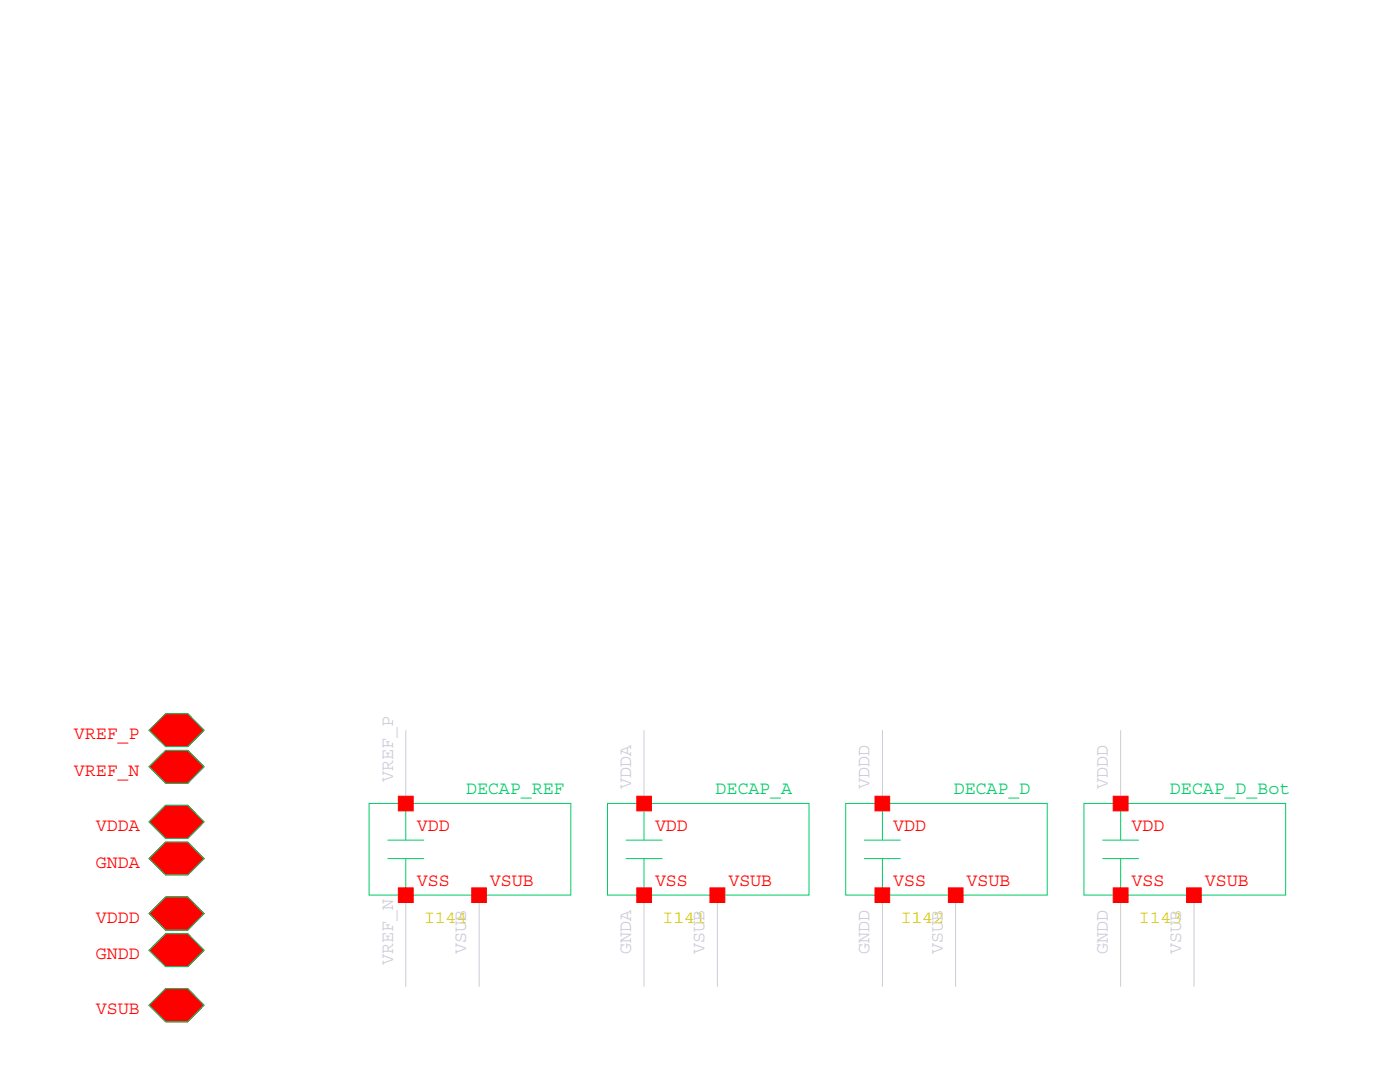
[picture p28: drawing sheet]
<svg xmlns="http://www.w3.org/2000/svg" width="279mm" height="216mm" viewBox="0 0 279 216" stroke-linecap="round" stroke-linejoin="round" font-family="sans-serif">
<defs><g id="words">
<g font-size="3.6" fill="#f00">
<text x="14.7" y="147.5">VREF_P</text>
<text x="14.7" y="154.8">VREF_N</text>
<text x="19.1" y="165.8">VDDA</text>
<text x="83.2" y="165.8">VDD</text>
<text x="130.7" y="165.8">VDD</text>
<text x="178.3" y="165.8">VDD</text>
<text x="225.8" y="165.8">VDD</text>
<text x="19.1" y="173.1">GNDA</text>
<text x="83.2" y="176.8">VSS</text>
<text x="97.8" y="176.8">VSUB</text>
<text x="130.7" y="176.8">VSS</text>
<text x="145.4" y="176.8">VSUB</text>
<text x="178.3" y="176.8">VSS</text>
<text x="192.9" y="176.8">VSUB</text>
<text x="225.8" y="176.8">VSS</text>
<text x="240.5" y="176.8">VSUB</text>
<text x="19.1" y="184.1">VDDD</text>
<text x="19.1" y="191.4">GNDD</text>
<text x="19.1" y="202.4">VSUB</text>
</g>
<g font-size="3.6" fill="#ccccd9">
<text x="78.4" y="156" transform="rotate(-90 78.4 156)">VREF_P</text>
<text x="126" y="157.4" transform="rotate(-90 126 157.4)">VDDA</text>
<text x="173.5" y="157.4" transform="rotate(-90 173.5 157.4)">VDDD</text>
<text x="221.1" y="157.4" transform="rotate(-90 221.1 157.4)">VDDD</text>
<text x="93" y="190.3" transform="rotate(-90 93 190.3)">VSUB</text>
<text x="126" y="190.3" transform="rotate(-90 126 190.3)">GNDA</text>
<text x="140.6" y="190.3" transform="rotate(-90 140.6 190.3)">VSUB</text>
<text x="173.5" y="190.3" transform="rotate(-90 173.5 190.3)">GNDD</text>
<text x="188.2" y="190.3" transform="rotate(-90 188.2 190.3)">VSUB</text>
<text x="221.1" y="190.3" transform="rotate(-90 221.1 190.3)">GNDD</text>
<text x="235.7" y="190.3" transform="rotate(-90 235.7 190.3)">VSUB</text>
<text x="78.4" y="192.5" transform="rotate(-90 78.4 192.5)">VREF_N</text>
</g>
<g font-size="3.6" fill="#0c6">
<text x="93" y="158.5">DECAP_REF</text>
<text x="142.8" y="158.5">DECAP_A</text>
<text x="190.3" y="158.5">DECAP_D</text>
<text x="233.5" y="158.5">DECAP_D_Bot</text>
</g>
<g font-size="3.6" fill="#d9cc00">
<text x="84.6" y="184.1">I144</text>
<text x="132.2" y="184.1">I141</text>
<text x="179.7" y="184.1">I142</text>
<text x="227.3" y="184.1">I143</text>
</g>
</g></defs>
<g fill="none" stroke="#0c6" stroke-width=".2">
<path d="M29.8 153l3.3-3.3h4.4l3.2 3.3-3.2 3.3h-4.4zM29.8 145.7l3.3-3.3h4.4l3.2 3.3-3.2 3.3h-4.4zM29.8 171.3l3.3-3.3h4.4l3.2 3.3-3.2 3.3h-4.4zM29.8 164l3.3-3.3h4.4l3.2 3.3-3.2 3.3h-4.4zM73.7 160.3h40.2v18.3h-40.2zM77.3 171.3h7.3M77.3 167.6h7.3M81 160.3v7.3M81 171.3v7.3M121.2 160.3h40.3v18.3h-40.3zM124.9 171.3h7.3M124.9 167.6h7.3"/>
<path d="M128.5 160.3v7.3M128.5 171.3v7.3M168.8 160.3h40.2v18.3h-40.2zM172.4 171.3h7.3M172.4 167.6h7.3M176.1 160.3v7.3M176.1 171.3v7.3M216.3 160.3h40.3v18.3h-40.3zM220 171.3h7.3M220 167.6h7.3M223.6 160.3v7.3M223.6 171.3v7.3"/>
<path d="M29.8 189.6l3.3-3.3h4.4l3.2 3.3-3.2 3.3h-4.4zM29.8 182.3l3.3-3.3h4.4l3.2 3.3-3.2 3.3h-4.4zM29.8 200.6l3.3-3.3h4.4l3.2 3.3-3.2 3.3h-4.4z"/>
</g>
<path d="M81 145.7v14.6M128.5 145.7v14.6M176.1 145.7v14.6M223.6 145.7v14.6M81 178.6v18.3M95.6 178.6v18.3M128.5 178.6v18.3M143.2 178.6v18.3M176.1 178.6v18.3M190.7 178.6v18.3M223.6 178.6v18.3M238.3 178.6v18.3" fill="none" stroke="#ccccd9" stroke-width=".2"/>
<g fill="#f00" stroke="#f00" stroke-width=".2">
<path d="M29.8 200.6l3.3-3.3h4.4l3.2 3.3-3.2 3.3h-4.4z"/>
<path d="M29.8 189.6l3.3-3.3h4.4l3.2 3.3-3.2 3.3h-4.4z"/>
<path d="M29.8 182.3l3.3-3.3h4.4l3.2 3.3-3.2 3.3h-4.4z"/>
<path d="M29.8 171.3l3.3-3.3h4.4l3.2 3.3-3.2 3.3h-4.4z"/>
<path d="M29.8 164l3.3-3.3h4.4l3.2 3.3-3.2 3.3h-4.4z"/>
<path d="M79.5 158.9h3v2.9h-3z"/>
<path d="M79.5 177.2h3v2.9h-3z"/>
<path d="M94.1 177.2h3v2.9h-3z"/>
<path d="M127.1 158.9h2.9v2.9h-2.9z"/>
<path d="M127.1 177.2h2.9v2.9h-2.9z"/>
<path d="M141.7 177.2h3v2.9h-3z"/>
<path d="M174.6 158.9h2.9v2.9h-2.9z"/>
<path d="M174.6 177.2h2.9v2.9h-2.9z"/>
<path d="M189.3 177.2h2.9v2.9h-2.9z"/>
<path d="M222.2 158.9h2.9v2.9h-2.9z"/>
<path d="M222.2 177.2h2.9v2.9h-2.9z"/>
<path d="M236.8 177.2h2.9v2.9h-2.9z"/>
<path d="M29.8 153l3.3-3.3h4.4l3.2 3.3-3.2 3.3h-4.4z"/>
<path d="M29.8 145.7l3.3-3.3h4.4l3.2 3.3-3.2 3.3h-4.4z"/>
</g>
<use href="#words"/>
</svg>
